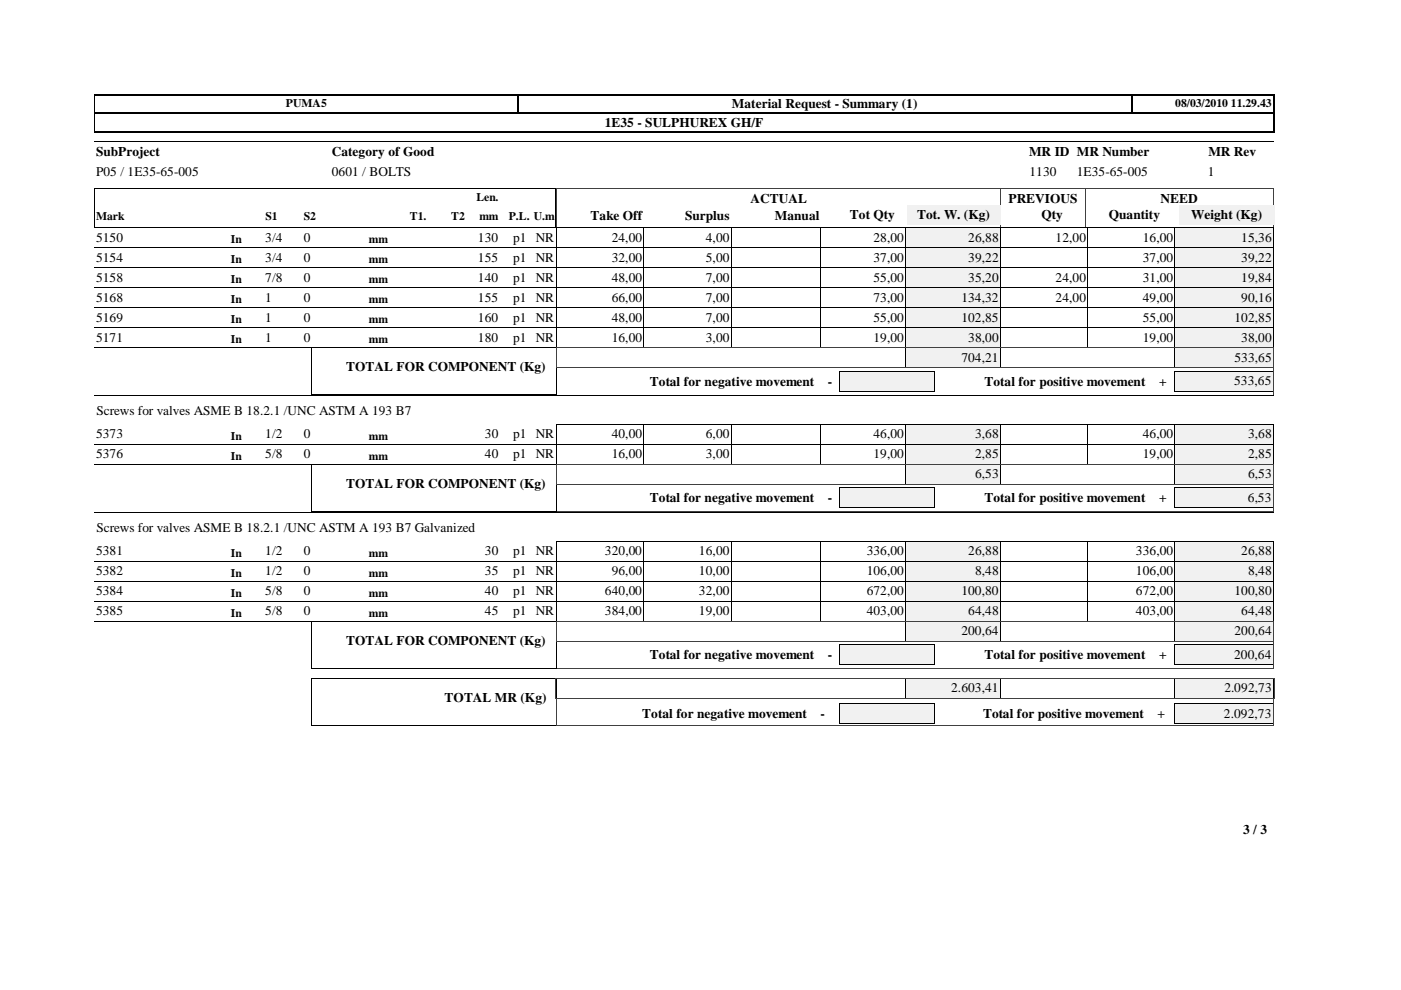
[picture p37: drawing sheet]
<svg xmlns="http://www.w3.org/2000/svg" width="297mm" height="210mm" viewBox="0 0 297 210" stroke-linecap="round" stroke-linejoin="round" font-family="sans-serif">
<defs><g id="words">
<g font-size="2.8">
<text x="155.2" y="22.9">Material Request - Summary (1)</text>
<text x="128.2" y="26.8">1E35 - SULPHUREX GH/F</text>
<text x="20.4" y="33.1">SubProject</text>
<text x="70.4" y="33">Category of Good</text>
<text x="218.2" y="33">MR ID MR Number</text>
<text x="256.2" y="33">MR Rev</text>
<text x="20.4" y="37.3">P05 / 1E35-65-005</text>
<text x="70.4" y="37.2">0601 / BOLTS</text>
<text x="218.3" y="37.2">1130</text>
<text x="228.3" y="37.2">1E35-65-005</text>
<text x="256.1" y="37.2">1</text>
<text x="125.2" y="46.7">Take Off</text>
<text x="145.2" y="46.7">Surplus</text>
<text x="159.1" y="43">ACTUAL</text>
<text x="164.3" y="46.7">Manual</text>
<text x="180.2" y="46.4">Tot Qty</text>
<text x="194.4" y="46.4">Tot. W. (Kg)</text>
<text x="213.8" y="43">PREVIOUS</text>
<text x="220.8" y="46.4">Qty</text>
<text x="235.1" y="46.4">Quantity</text>
<text x="246.1" y="43">NEED</text>
<text x="252.6" y="46.4">Weight (Kg)</text>
<text x="20.4" y="51.3">5150</text>
<text x="56.3" y="51.3">3/4</text>
<text x="64.4" y="51.3">0</text>
<text x="101.3" y="51.3">130</text>
<text x="108.8" y="51.3">p1 NR</text>
<text x="129.7" y="51.3">24,00</text>
<text x="149.6" y="51.3">4,00</text>
<text x="185.2" y="51.3">28,00</text>
<text x="205.3" y="51.3">26,88</text>
<text x="223.8" y="51.3">12,00</text>
<text x="242.3" y="51.3">16,00</text>
<text x="263.2" y="51.3">15,36</text>
<text x="20.4" y="55.5">5154</text>
<text x="20.4" y="59.7">5158</text>
<text x="56.3" y="55.5">3/4</text>
<text x="56.3" y="59.7">7/8</text>
<text x="64.4" y="55.5">0</text>
<text x="64.4" y="59.7">0</text>
<text x="101.3" y="55.5">155</text>
<text x="101.3" y="59.7">140</text>
<text x="108.8" y="55.5">p1 NR</text>
<text x="108.8" y="59.7">p1 NR</text>
<text x="129.7" y="55.5">32,00</text>
<text x="129.7" y="59.7">48,00</text>
<text x="149.6" y="55.5">5,00</text>
<text x="149.6" y="59.7">7,00</text>
<text x="185.2" y="55.5">37,00</text>
<text x="185.2" y="59.7">55,00</text>
<text x="205.3" y="55.5">39,22</text>
<text x="205.3" y="59.7">35,20</text>
<text x="223.8" y="59.7">24,00</text>
<text x="242.3" y="55.5">37,00</text>
<text x="242.3" y="59.7">31,00</text>
<text x="263.2" y="55.5">39,22</text>
<text x="263.2" y="59.7">19,84</text>
<text x="20.4" y="64">5168</text>
<text x="56.3" y="64">1</text>
<text x="64.4" y="64">0</text>
<text x="101.3" y="64">155</text>
<text x="108.8" y="64">p1 NR</text>
<text x="129.7" y="64">66,00</text>
<text x="149.6" y="64">7,00</text>
<text x="185.2" y="64">73,00</text>
<text x="203.8" y="64">134,32</text>
<text x="223.8" y="64">24,00</text>
<text x="242.3" y="64">49,00</text>
<text x="263.2" y="64">90,16</text>
<text x="20.4" y="68.2">5169</text>
<text x="56.3" y="68.2">1</text>
<text x="64.4" y="68.2">0</text>
<text x="101.3" y="68.2">160</text>
<text x="108.8" y="68.2">p1 NR</text>
<text x="129.7" y="68.2">48,00</text>
<text x="149.6" y="68.2">7,00</text>
<text x="185.2" y="68.2">55,00</text>
<text x="203.8" y="68.2">102,85</text>
<text x="242.3" y="68.2">55,00</text>
<text x="261.7" y="68.2">102,85</text>
<text x="20.4" y="72.4">5171</text>
<text x="56.3" y="72.4">1</text>
<text x="64.4" y="72.4">0</text>
<text x="101.3" y="72.4">180</text>
<text x="108.8" y="72.4">p1 NR</text>
<text x="129.7" y="72.4">16,00</text>
<text x="149.6" y="72.4">3,00</text>
<text x="185.2" y="72.4">19,00</text>
<text x="203.8" y="76.7">704,21</text>
<text x="205.3" y="72.4">38,00</text>
<text x="242.3" y="72.4">19,00</text>
<text x="261.7" y="76.7">533,65</text>
<text x="263.2" y="72.4">38,00</text>
<text x="73.4" y="78.7">TOTAL FOR COMPONENT (Kg)</text>
<text x="137.7" y="81.7">Total for negative movement</text>
<text x="175.5" y="81.7">-</text>
<text x="208.7" y="81.7">Total for positive movement</text>
<text x="245.7" y="81.7">+</text>
<text x="261.7" y="81.7">533,65</text>
<text x="20.4" y="88.1">Screws for valves ASME B 18.2.1 /UNC ASTM A 193 B7</text>
<text x="20.4" y="93">5373</text>
<text x="56.3" y="93">1/2</text>
<text x="64.4" y="93">0</text>
<text x="102.8" y="93">30</text>
<text x="108.8" y="93">p1 NR</text>
<text x="129.7" y="93">40,00</text>
<text x="149.6" y="93">6,00</text>
<text x="185.2" y="93">46,00</text>
<text x="206.8" y="93">3,68</text>
<text x="242.3" y="93">46,00</text>
<text x="264.6" y="93">3,68</text>
<text x="20.4" y="97.2">5376</text>
<text x="56.3" y="97.2">5/8</text>
<text x="64.4" y="97.2">0</text>
<text x="102.8" y="97.2">40</text>
<text x="108.8" y="97.2">p1 NR</text>
<text x="129.7" y="97.2">16,00</text>
<text x="149.6" y="97.2">3,00</text>
<text x="185.2" y="97.2">19,00</text>
<text x="206.8" y="97.2">2,85</text>
<text x="206.8" y="101.4">6,53</text>
<text x="242.3" y="97.2">19,00</text>
<text x="264.6" y="97.2">2,85</text>
<text x="264.6" y="101.4">6,53</text>
<text x="73.4" y="103.5">TOTAL FOR COMPONENT (Kg)</text>
<text x="137.7" y="106.5">Total for negative movement</text>
<text x="175.5" y="106.5">-</text>
<text x="208.7" y="106.5">Total for positive movement</text>
<text x="245.7" y="106.5">+</text>
<text x="264.5" y="106.5">6,53</text>
<text x="20.4" y="112.9">Screws for valves ASME B 18.2.1 /UNC ASTM A 193 B7 Galvanized</text>
<text x="20.4" y="117.8">5381</text>
<text x="56.3" y="117.8">1/2</text>
<text x="64.4" y="117.8">0</text>
<text x="102.8" y="117.8">30</text>
<text x="108.8" y="117.8">p1 NR</text>
<text x="128.2" y="117.8">320,00</text>
<text x="148.2" y="117.8">16,00</text>
<text x="183.8" y="117.8">336,00</text>
<text x="205.3" y="117.8">26,88</text>
<text x="240.8" y="117.8">336,00</text>
<text x="263.2" y="117.8">26,88</text>
<text x="20.4" y="122">5382</text>
<text x="56.3" y="122">1/2</text>
<text x="64.4" y="122">0</text>
<text x="102.8" y="122">35</text>
<text x="108.8" y="122">p1 NR</text>
<text x="129.7" y="122">96,00</text>
<text x="148.2" y="122">10,00</text>
<text x="183.8" y="122">106,00</text>
<text x="206.8" y="122">8,48</text>
<text x="240.8" y="122">106,00</text>
<text x="264.6" y="122">8,48</text>
<text x="20.4" y="126.2">5384</text>
<text x="20.4" y="130.5">5385</text>
<text x="56.3" y="126.2">5/8</text>
<text x="56.3" y="130.5">5/8</text>
<text x="64.4" y="126.2">0</text>
<text x="64.4" y="130.5">0</text>
<text x="102.8" y="126.2">40</text>
<text x="102.8" y="130.5">45</text>
<text x="108.8" y="126.2">p1 NR</text>
<text x="108.8" y="130.5">p1 NR</text>
<text x="128.2" y="126.2">640,00</text>
<text x="128.2" y="130.5">384,00</text>
<text x="148.2" y="126.2">32,00</text>
<text x="148.2" y="130.5">19,00</text>
<text x="183.8" y="126.2">672,00</text>
<text x="183.8" y="130.5">403,00</text>
<text x="203.8" y="126.2">100,80</text>
<text x="205.3" y="130.5">64,48</text>
<text x="240.8" y="126.2">672,00</text>
<text x="240.8" y="130.5">403,00</text>
<text x="261.7" y="126.2">100,80</text>
<text x="263.2" y="130.5">64,48</text>
<text x="73.4" y="136.7">TOTAL FOR COMPONENT (Kg)</text>
<text x="203.8" y="134.7">200,64</text>
<text x="261.7" y="134.7">200,64</text>
<text x="137.7" y="139.8">Total for negative movement</text>
<text x="175.5" y="139.8">-</text>
<text x="208.7" y="139.8">Total for positive movement</text>
<text x="245.7" y="139.8">+</text>
<text x="261.7" y="139.7">200,64</text>
<text x="94.3" y="148.8">TOTAL MR (Kg)</text>
<text x="201.7" y="146.8">2.603,41</text>
<text x="259.6" y="146.8">2.092,73</text>
<text x="136.2" y="152.3">Total for negative movement</text>
<text x="174" y="152.3">-</text>
<text x="208.4" y="152.3">Total for positive movement</text>
<text x="245.4" y="152.3">+</text>
<text x="259.5" y="152.2">2.092,73</text>
<text x="263.6" y="176.9">3 / 3</text>
</g>
<g font-size="2.5">
<text x="60.6" y="22.6">PUMA5</text>
<text x="249.2" y="22.6">08/03/2010 11.29.43</text>
<text x="20.4" y="46.7">Mark</text>
<text x="56.3" y="46.7">S1</text>
<text x="64.4" y="46.7">S2</text>
<text x="86.9" y="46.7">T1.</text>
<text x="95.7" y="46.7">T2</text>
<text x="101" y="42.7">Len.</text>
<text x="101.6" y="46.7">mm</text>
<text x="107.9" y="46.7">P.L. U.m</text>
<text x="49" y="51.5">In</text>
<text x="78.2" y="51.5">mm</text>
<text x="49" y="55.8">In</text>
<text x="49" y="60">In</text>
<text x="78.2" y="55.8">mm</text>
<text x="78.2" y="60">mm</text>
<text x="49" y="64.2">In</text>
<text x="78.2" y="64.2">mm</text>
<text x="49" y="68.5">In</text>
<text x="78.2" y="68.5">mm</text>
<text x="49" y="72.7">In</text>
<text x="78.2" y="72.7">mm</text>
<text x="49" y="93.2">In</text>
<text x="78.2" y="93.2">mm</text>
<text x="49" y="97.5">In</text>
<text x="78.2" y="97.5">mm</text>
<text x="49" y="118">In</text>
<text x="78.2" y="118">mm</text>
<text x="49" y="122.3">In</text>
<text x="78.2" y="122.3">mm</text>
<text x="49" y="126.5">In</text>
<text x="49" y="130.7">In</text>
<text x="78.2" y="126.5">mm</text>
<text x="78.2" y="130.7">mm</text>
</g>
</g></defs>
<path d="M270.1 20v4.1M20 20.1h250.3M20 24h250.3M20 27.9h250.3" fill="none" stroke="#000" stroke-width=".25"/>
<path d="M239.9 20v4.1" fill="none" stroke="#000" stroke-width=".38"/>
<path d="M109.9 20v4.1" fill="none" stroke="#000" stroke-width=".34"/>
<path d="M20.1 20v8M20 30h250M20 39.9h97.9M20 39.9v8.3l97.9 .1v-8.4" fill="none" stroke="#000" stroke-width=".21"/>
<path d="M20 24h250.3M270.1 23.9v4.1" fill="none" stroke="#000" stroke-width=".3"/>
<path d="M118 39.9h152M118 39.9v8.3h152M212.1 39.9v8.4M212.2 39.9v8.4M230.1 39.9v8.4M270 39.9v8.4" fill="none" stroke="#404040" stroke-width=".21"/>
<path d="M99.6 43.9h6.4v3.8h-6.4z" fill="#fff"/>
<g fill="#f1f1f1">
<path d="M192.3 43.4h19.8v4.2h-19.8z"/>
<path d="M250 43.4h20.2v4.2h-20.2z"/>
</g>
<path d="M118 48.3h74.1M118 48.3v4.2M136.5 48.3v4.2M155 48.3v4.2M174 48.3v4.2M192 48.3l.1 4.2h-172.1M212.1 48.3h37M212.1 48.3v4.2M230.6 48.3v4.2M249.1 48.3v4.2h-37" fill="none" stroke="#000" stroke-width=".21"/>
<path d="M192.1 48.3h20v4.2h-20z" fill="#f1f1f1"/>
<path d="M192 48.3h20.1M192 48.3v4.2h20.1v-4.2" fill="none" stroke="#000" stroke-width=".21"/>
<path d="M249.1 48.3h20.9v4.2h-20.9z" fill="#f1f1f1"/>
<path d="M118 52.5h74.1M118 52.5v4.3M136.5 52.5v4.3M155 52.5v4.3M174 52.5v4.3M192 52.5l.1 4.2h-172.1M212.1 52.5h57.9M212.1 52.5v4.3M230.6 52.5v4.3M249.1 48.3h20.9M249.1 48.3v8.5l-37-.1M270 48.3v4.2" fill="none" stroke="#000" stroke-width=".21"/>
<path d="M192.1 52.5h20v4.2h-20z" fill="#f1f1f1"/>
<path d="M192 52.5h20.1M192 52.5v4.2l20.1 .1v-4.3" fill="none" stroke="#000" stroke-width=".21"/>
<path d="M249.1 52.5h20.9v4.2h-20.9z" fill="#f1f1f1"/>
<g fill="none" stroke="#000" stroke-width=".21">
<path d="M118 56.7h74.1M118 56.7v4.3M136.5 56.7v4.3M155 56.7v4.3M174 56.7v4.3M192 56.7v4.3M212.1 56.7h57.9M212.1 56.7v4.3M230.6 56.7v4.3M249.1 52.5h20.9M249.1 52.5v8.5M270 52.5v4.3"/>
<path d="M20 61h172.1M212.1 61h37"/>
</g>
<path d="M192.1 56.7h20v4.3h-20z" fill="#f1f1f1"/>
<path d="M192 56.7h20.1M192 56.7v4.3M212.1 56.7v4.3M192 61h20.1" fill="none" stroke="#000" stroke-width=".21"/>
<path d="M249.1 56.7h20.9v4.3h-20.9z" fill="#f1f1f1"/>
<path d="M249.1 56.7h20.9M249.1 56.7v8.5M270 56.7v4.3M20 65.2h172.1M118 65.2v-4.2h74.1l-.1 4.2M136.5 61v4.2M155 61v4.2M174 61v4.2M212.1 61h57.9M212.1 65.2h37M212.1 61v4.2M230.6 61v4.2" fill="none" stroke="#000" stroke-width=".21"/>
<path d="M192.1 61h20v4.2h-20z" fill="#f1f1f1"/>
<path d="M192 65.2h20.1M192 65.2v-4.2h20.1v4.2" fill="none" stroke="#000" stroke-width=".21"/>
<path d="M249.1 61h20.9v4.2h-20.9z" fill="#f1f1f1"/>
<path d="M20 69.4h172.1M118 69.5v-4.3h74.1l-.1 4.3M136.5 65.2v4.3M155 65.2v4.3M174 65.2v4.3M212.1 65.2h57.9M212.1 69.4h37M212.1 65.2v4.3M230.6 65.2v4.3M249.1 61h20.9M249.1 61v8.5M270 61v4.2" fill="none" stroke="#000" stroke-width=".21"/>
<path d="M192.1 65.2h20v4.2h-20z" fill="#f1f1f1"/>
<path d="M192 69.4h20.1M192 69.5v-4.3h20.1v4.3" fill="none" stroke="#000" stroke-width=".21"/>
<path d="M249.1 65.2h20.9v4.2h-20.9z" fill="#f1f1f1"/>
<path d="M20 73.7h172l.1-4.3h-74.1v4.3M136.5 69.4v4.3M155 69.4v4.3M174 69.4v4.3M212.1 69.4h57.9M212.1 69.4v4.3M230.6 69.4v4.3M249.1 65.2h20.9M249.1 65.2v8.5h-37M270 65.2v4.3" fill="none" stroke="#000" stroke-width=".21"/>
<path d="M192.1 69.4h20v4.3h-20z" fill="#f1f1f1"/>
<path d="M192 69.4h20.1v4.3h-20.1z" fill="none" stroke="#000" stroke-width=".21"/>
<path d="M249.1 69.4h20.9v4.3h-20.9z" fill="#f1f1f1"/>
<path d="M249.1 69.4h20.9M249.1 73.7h20.9M249.1 69.4v4.3M270 69.4v4.3" fill="none" stroke="#000" stroke-width=".21"/>
<path d="M192.1 73.7h20v4.2h-20z" fill="#f1f1f1"/>
<path d="M192 73.7h20.1v4.2h-20.1z" fill="none" stroke="#000" stroke-width=".21"/>
<path d="M249.1 73.7h20.9v4.2h-20.9z" fill="#f1f1f1"/>
<path d="M249.1 73.7h20.9M249.1 77.9h20.9M249.1 73.7v4.2M270 73.7v4.2" fill="none" stroke="#000" stroke-width=".21"/>
<path d="M249.1 78.7h20.8v4.2h-20.8z" fill="#f1f1f1"/>
<path d="M249 82.9h21M249.1 82.9l-.1-4.2h21l-.1 4.2" fill="none" stroke="#000" stroke-width=".21"/>
<path d="M178 78.7h20v4.2h-20z" fill="#f1f1f1"/>
<g fill="none" stroke="#000" stroke-width=".21">
<path d="M66 73.7h52.1l-.1 10-52-.1zM20 83.8h250M20 94.2h172.1M118 90h74.1M118 90v4.2M136.5 90v4.2M155 90v4.2M174 90v4.2M177.9 82.9h20.2M177.9 82.9v-4.2h20.2v4.2M192 90v4.2M212.1 90h37"/>
<path d="M212.1 94.2h37M212.1 90v4.2M230.6 90v4.2M249.1 90v4.2"/>
</g>
<path d="M118 73.8h152.1M118 73.7v4.3h152.1M118 78v5.8M270.1 73.7v4.3M270.1 78v5.8M118 83.8h152.1" fill="none" stroke="#404040" stroke-width=".21"/>
<path d="M192.1 90h20v4.2h-20z" fill="#f1f1f1"/>
<path d="M192 90h20.1M192 94.2h20.1M192 90v4.2M212.1 90v4.2" fill="none" stroke="#000" stroke-width=".21"/>
<path d="M249.1 90h20.9v4.2h-20.9z" fill="#f1f1f1"/>
<path d="M20 98.4h172.1M118 98.5v-4.3h74.1l-.1 4.3M136.5 94.2v4.3M155 94.2v4.3M174 94.2v4.3M212.1 94.2h57.9M212.1 98.4h37M212.1 94.2v4.3M230.6 94.2v4.3M249.1 90h20.9M249.1 90v8.5M270 90v4.2" fill="none" stroke="#000" stroke-width=".21"/>
<path d="M192.1 94.2h20v4.2h-20z" fill="#f1f1f1"/>
<path d="M192 98.4h20.1M192 98.5v-4.3h20.1v4.3" fill="none" stroke="#000" stroke-width=".21"/>
<path d="M249.1 94.2h20.9v4.2h-20.9z" fill="#f1f1f1"/>
<path d="M249.1 94.2h20.9M249.1 98.4h20.9M249.1 94.2v4.3M270 94.2v4.3" fill="none" stroke="#000" stroke-width=".21"/>
<path d="M192.1 98.4h20v4.3h-20z" fill="#f1f1f1"/>
<path d="M192 102.7h20.1M192 102.7v-4.3h20.1v4.3" fill="none" stroke="#000" stroke-width=".21"/>
<path d="M249.1 98.4h20.9v4.3h-20.9z" fill="#f1f1f1"/>
<path d="M249.1 98.4h20.9M249.1 98.4v4.3M270 98.4v4.3M249.1 102.7h20.9" fill="none" stroke="#000" stroke-width=".21"/>
<path d="M249.1 103.5h20.8v4.2h-20.8z" fill="#f1f1f1"/>
<path d="M249 103.4h21M249 107.7h21M249.1 103.4v4.3M269.9 103.4v4.3" fill="none" stroke="#000" stroke-width=".21"/>
<path d="M178 103.5h20v4.2h-20z" fill="#f1f1f1"/>
<g fill="none" stroke="#000" stroke-width=".21">
<path d="M66 98.4h52.1l-.1 10h-52zM20 108.6h250M20 119h172.1M118 114.8h74.1M118 114.8v4.2M136.5 114.8v4.2M155 114.8v4.2M174 114.8v4.2M177.9 103.4h20.2M177.9 107.7h20.2M177.9 103.4v4.3M192 114.8v4.2"/>
<path d="M198.1 103.4v4.3M212.1 114.8h37M212.1 119h37M212.1 114.8v4.2M230.6 114.8v4.2M249.1 114.8v4.2"/>
</g>
<path d="M118 108.5h152.1M118 102.7v5.8M270.1 102.7v5.8M270.1 102.8h-152.1v-4.3h152.1v4.3" fill="none" stroke="#404040" stroke-width=".21"/>
<path d="M192.1 114.8h20v4.2h-20z" fill="#f1f1f1"/>
<path d="M192 114.8h20.1M192 119h20.1M192 114.8v4.2M212.1 114.8v4.2" fill="none" stroke="#000" stroke-width=".21"/>
<path d="M249.1 114.8h20.9v4.2h-20.9z" fill="#f1f1f1"/>
<path d="M136.5 119v4.3M155 119v4.3M174 119v4.3M212.1 119h57.9M212.1 119v4.3M230.6 119v4.3M249.1 114.8h20.9M249.1 114.8v8.5M270 114.8v4.2M20 123.3h172.1M118 123.3v-4.3h74.1l-.1 4.3M212.1 123.3h37" fill="none" stroke="#000" stroke-width=".21"/>
<path d="M192.1 119h20v4.2h-20z" fill="#f1f1f1"/>
<path d="M192 123.3h20.1M192 123.3v-4.3h20.1v4.3" fill="none" stroke="#000" stroke-width=".21"/>
<path d="M249.1 119h20.9v4.2h-20.9z" fill="#f1f1f1"/>
<path d="M249.1 119h20.9M249.1 119v8.5M270 119v4.3M20 127.5h172.1M118 127.5v-4.2h74.1l-.1 4.2M136.5 123.2v4.3M155 123.2v4.3M174 123.2v4.3M212.1 123.3h57.9M212.1 127.5h37M212.1 123.2v4.3M230.6 123.2v4.3" fill="none" stroke="#000" stroke-width=".21"/>
<path d="M192.1 123.2h20v4.3h-20z" fill="#f1f1f1"/>
<path d="M192 127.5h20.1M192 127.5v-4.2h20.1v4.2" fill="none" stroke="#000" stroke-width=".21"/>
<path d="M249.1 123.2h20.9v4.3h-20.9z" fill="#f1f1f1"/>
<path d="M20 131.7h172l.1-4.2h-74.1v4.2M136.5 127.5v4.2M155 127.5v4.2M174 127.5v4.2M212.1 127.5h57.9M212.1 127.5v4.2M230.6 127.5v4.2M249.1 123.3h20.9M249.1 123.2v8.5h-37M270 123.2v4.3" fill="none" stroke="#000" stroke-width=".21"/>
<path d="M192.1 127.5h20v4.2h-20z" fill="#f1f1f1"/>
<path d="M192 127.5h20.1v4.2h-20.1z" fill="none" stroke="#000" stroke-width=".21"/>
<path d="M249.1 127.5h20.9v4.2h-20.9z" fill="#f1f1f1"/>
<path d="M249.1 127.5h20.9M249.1 131.7h20.9M249.1 127.5v4.2M270 127.5v4.2" fill="none" stroke="#000" stroke-width=".21"/>
<path d="M192.1 131.7h20v4.2h-20z" fill="#f1f1f1"/>
<path d="M192 131.7h20.1v4.3h-20.1z" fill="none" stroke="#000" stroke-width=".21"/>
<path d="M249.1 131.7h20.9v4.2h-20.9z" fill="#f1f1f1"/>
<path d="M249.1 131.7h20.9M249.1 136h20.9M249.1 131.7v4.3M270 131.7v4.3" fill="none" stroke="#000" stroke-width=".21"/>
<path d="M249.1 136.7h20.8v4.2h-20.8z" fill="#f1f1f1"/>
<path d="M249 140.9h21M249.1 141l-.1-4.3h21l-.1 4.3" fill="none" stroke="#000" stroke-width=".21"/>
<path d="M178 136.7h20v4.2h-20z" fill="#f1f1f1"/>
<path d="M66 131.7h52.1l-.1 10h-52zM177.9 140.9h20.2M177.9 141v-4.3h20.2v4.3" fill="none" stroke="#000" stroke-width=".21"/>
<path d="M118 131.8h152.1M118 131.8v4.2h152.1M118 136v5.8M270.1 131.8v4.3M270.1 136v5.8M118 141.8h152.1" fill="none" stroke="#404040" stroke-width=".21"/>
<path d="M192.1 143.8h20v4.2h-20z" fill="#f1f1f1"/>
<path d="M192 148.1h20.1M192 148.1v-4.3h20.1v4.3" fill="none" stroke="#000" stroke-width=".21"/>
<path d="M249.1 143.8h20.9v4.2h-20.9z" fill="#f1f1f1"/>
<path d="M249.1 143.8h20.9M249.1 148.1h20.9M249.1 143.8v4.3M270 143.8v4.3" fill="none" stroke="#000" stroke-width=".21"/>
<path d="M249.1 149.2h20.8v4.3h-20.8z" fill="#f1f1f1"/>
<path d="M249 149.2h21M249.1 149.2l-.1 4.3h20.9v-4.3" fill="none" stroke="#000" stroke-width=".21"/>
<path d="M178 149.2h20v4.3h-20z" fill="#f1f1f1"/>
<path d="M66 153.8h52.1M66 153.8v-10h52.1l-.1 10M177.9 149.2h20.2M177.9 149.2v4.3h20.2v-4.3" fill="none" stroke="#000" stroke-width=".21"/>
<path d="M117.9 148.1h152.3M117.9 143.8h152.3M117.9 143.8v4.3M118 153.8h152.1M118 148v5.8M270.1 148v5.8M270.2 143.8v4.3" fill="none" stroke="#404040" stroke-width=".21"/>
<use href="#words"/>
</svg>
